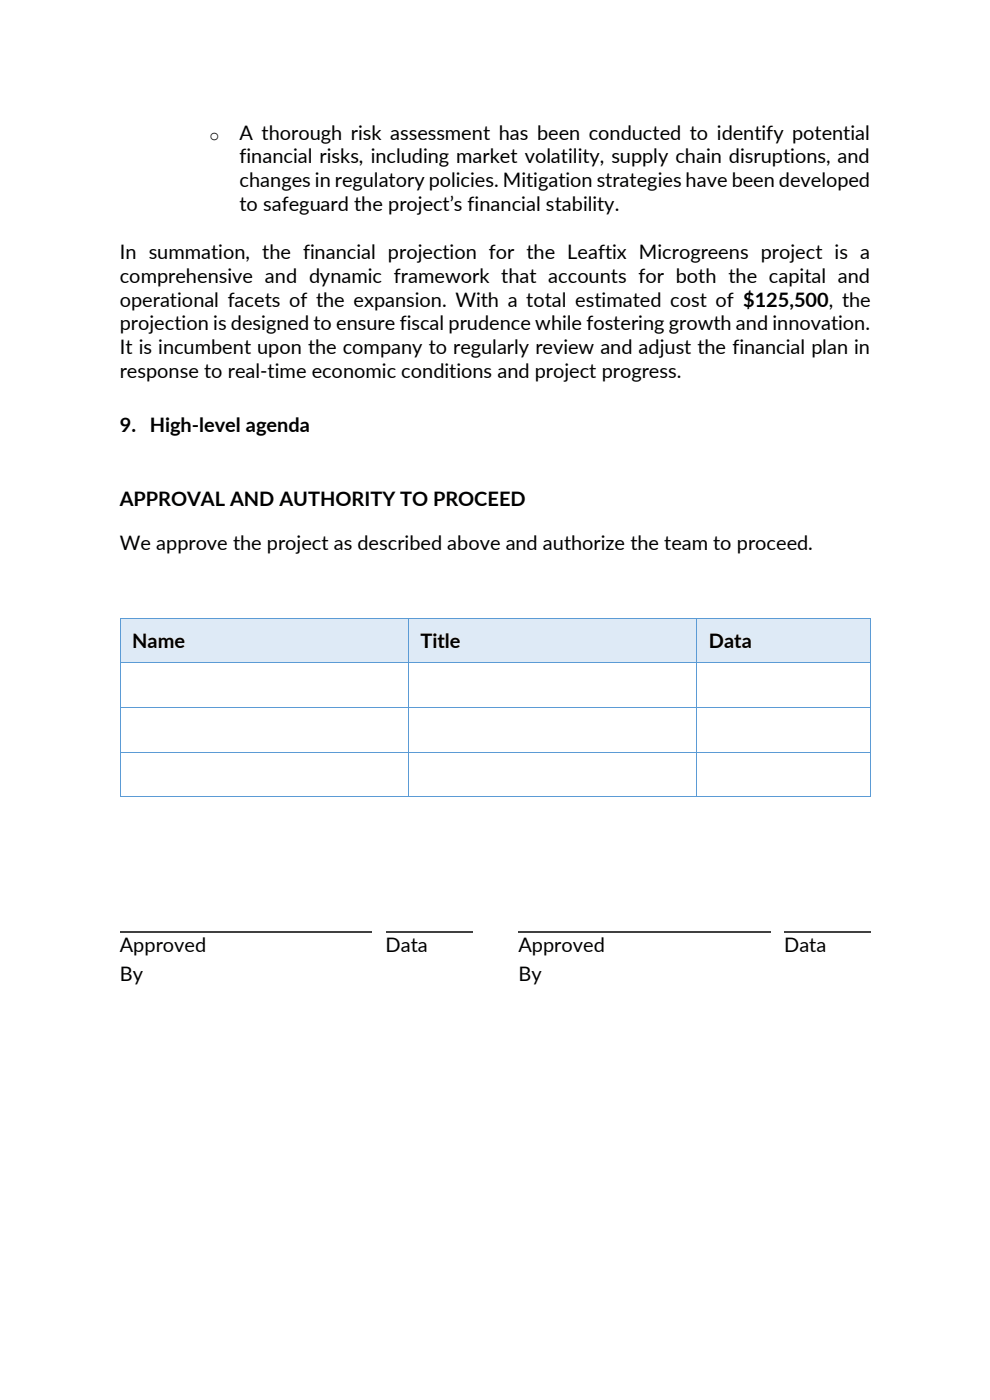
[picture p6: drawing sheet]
<svg xmlns="http://www.w3.org/2000/svg" width="210mm" height="297mm" viewBox="0 0 210 297" stroke-linecap="round" stroke-linejoin="round" font-family="sans-serif">
<defs><g id="words">
<g font-size="4.2">
<text x="50.8" y="29.6">A thorough risk assessment has been conducted to identify potential</text>
<text x="50.8" y="34.7">financial risks, including market volatility, supply chain disruptions, and</text>
<text x="50.8" y="39.8">changes in regulatory policies. Mitigation strategies have been developed</text>
<text x="50.8" y="44.8">to safeguard the project’s financial stability.</text>
<text x="25.4" y="54.9">In summation, the financial projection for the Leaftix Microgreens project is a</text>
<text x="25.4" y="60">comprehensive and dynamic framework that accounts for both the capital and</text>
<text x="25.4" y="65">operational facets of the expansion. With a total estimated cost of $125,500, the</text>
<text x="25.4" y="70.1">projection is designed to ensure fiscal prudence while fostering growth and innovation.</text>
<text x="25.4" y="75.2">It is incumbent upon the company to regularly review and adjust the financial plan in</text>
<text x="25.4" y="80.3">response to real-time economic conditions and project progress.</text>
<text x="25.4" y="91.7">9. High-level agenda</text>
<text x="25.4" y="107.4">APPROVAL AND AUTHORITY TO PROCEED</text>
<text x="25.4" y="116.7">We approve the project as described above and authorize the team to proceed.</text>
<text x="28" y="137.5">Name</text>
<text x="89.2" y="137.5">Title</text>
<text x="150.4" y="137.5">Data</text>
<text x="25.4" y="202">Approved</text>
<text x="81.8" y="202">Data</text>
<text x="110" y="202">Approved</text>
<text x="166.4" y="202">Data</text>
<text x="25.4" y="208.1">By</text>
<text x="110" y="208.1">By</text>
</g>
<text font-size="3.5" x="44.5" y="29.6">o</text>
</g></defs>
<g fill="#deeaf6">
<path d="M25.6 131.2h61v9.3h-61z" fill-rule="evenodd"/>
<path d="M28 131.2h56.1v9.3h-56.1z" fill-rule="evenodd"/>
<path d="M86.8 131.2h61v9.3h-61z" fill-rule="evenodd"/>
<path d="M89.2 131.2h56.1v9.3h-56.1z" fill-rule="evenodd"/>
<path d="M147.9 131.2h36.6v9.3h-36.6z" fill-rule="evenodd"/>
<path d="M150.4 131.2h31.6v9.3h-31.6z" fill-rule="evenodd"/>
</g>
<g fill="#5b9bd5">
<path d="M25.4 131h.2v.2h-.2z" fill-rule="evenodd"/>
<path d="M25.4 131h.2v.2h-.2z" fill-rule="evenodd"/>
</g>
<path d="M25.6 131.1h61" fill="none" stroke="#5b9bd5" stroke-width=".21"/>
<path d="M86.6 131h.2v.2h-.2z" fill-rule="evenodd" fill="#5b9bd5"/>
<path d="M86.8 131.1h61" fill="none" stroke="#5b9bd5" stroke-width=".21"/>
<path d="M147.8 131h.1v.2h-.1z" fill-rule="evenodd" fill="#5b9bd5"/>
<path d="M147.9 131.1h36.6" fill="none" stroke="#5b9bd5" stroke-width=".21"/>
<g fill="#5b9bd5">
<path d="M184.5 131h.2v.2h-.2z" fill-rule="evenodd"/>
<path d="M184.5 131h.2v.2h-.2z" fill-rule="evenodd"/>
</g>
<path d="M25.5 131.2v9.3M86.7 131.2v9.3M147.9 131.2v9.3M184.6 131.2v9.3" fill="none" stroke="#5b9bd5" stroke-width=".21"/>
<path d="M25.4 140.5h.2v.2h-.2z" fill-rule="evenodd" fill="#5b9bd5"/>
<path d="M25.6 140.6h61" fill="none" stroke="#5b9bd5" stroke-width=".21"/>
<path d="M86.6 140.5h.2v.2h-.2z" fill-rule="evenodd" fill="#5b9bd5"/>
<path d="M86.8 140.6h61" fill="none" stroke="#5b9bd5" stroke-width=".21"/>
<path d="M147.8 140.5h.1v.2h-.1z" fill-rule="evenodd" fill="#5b9bd5"/>
<path d="M147.9 140.6h36.6" fill="none" stroke="#5b9bd5" stroke-width=".21"/>
<path d="M184.5 140.5h.2v.2h-.2z" fill-rule="evenodd" fill="#5b9bd5"/>
<path d="M25.5 140.7v9.3M86.7 140.7v9.3M147.9 140.7v9.3M184.6 140.7v9.3" fill="none" stroke="#5b9bd5" stroke-width=".21"/>
<path d="M25.4 150h.2v.2h-.2z" fill-rule="evenodd" fill="#5b9bd5"/>
<path d="M25.6 150.1h61" fill="none" stroke="#5b9bd5" stroke-width=".21"/>
<path d="M86.6 150h.2v.2h-.2z" fill-rule="evenodd" fill="#5b9bd5"/>
<path d="M86.8 150.1h61" fill="none" stroke="#5b9bd5" stroke-width=".21"/>
<path d="M147.8 150h.1v.2h-.1z" fill-rule="evenodd" fill="#5b9bd5"/>
<path d="M147.9 150.1h36.6" fill="none" stroke="#5b9bd5" stroke-width=".21"/>
<path d="M184.5 150h.2v.2h-.2z" fill-rule="evenodd" fill="#5b9bd5"/>
<path d="M25.5 150.2v9.3M86.7 150.2v9.3M147.9 150.2v9.3M184.6 150.2v9.3" fill="none" stroke="#5b9bd5" stroke-width=".21"/>
<path d="M25.4 159.5h.2v.2h-.2z" fill-rule="evenodd" fill="#5b9bd5"/>
<path d="M25.6 159.6h61" fill="none" stroke="#5b9bd5" stroke-width=".21"/>
<path d="M86.6 159.5h.2v.2h-.2z" fill-rule="evenodd" fill="#5b9bd5"/>
<path d="M86.8 159.6h61" fill="none" stroke="#5b9bd5" stroke-width=".21"/>
<path d="M147.8 159.5h.1v.2h-.1z" fill-rule="evenodd" fill="#5b9bd5"/>
<path d="M147.9 159.6h36.6" fill="none" stroke="#5b9bd5" stroke-width=".21"/>
<path d="M184.5 159.5h.2v.2h-.2z" fill-rule="evenodd" fill="#5b9bd5"/>
<path d="M25.5 159.7v9.3" fill="none" stroke="#5b9bd5" stroke-width=".21"/>
<g fill="#5b9bd5">
<path d="M25.4 169h.2v.1h-.2z" fill-rule="evenodd"/>
<path d="M25.4 169h.2v.1h-.2z" fill-rule="evenodd"/>
</g>
<path d="M86.7 159.7v9.3M25.6 169.1h61" fill="none" stroke="#5b9bd5" stroke-width=".21"/>
<path d="M86.6 169h.2v.1h-.2z" fill-rule="evenodd" fill="#5b9bd5"/>
<path d="M147.9 159.7v9.3M86.8 169.1h61" fill="none" stroke="#5b9bd5" stroke-width=".21"/>
<path d="M147.8 169h.1v.1h-.1z" fill-rule="evenodd" fill="#5b9bd5"/>
<path d="M184.6 159.7v9.3M147.9 169.1h36.6" fill="none" stroke="#5b9bd5" stroke-width=".21"/>
<g fill="#5b9bd5">
<path d="M184.5 169h.2v.1h-.2z" fill-rule="evenodd"/>
<path d="M184.5 169h.2v.1h-.2z" fill-rule="evenodd"/>
</g>
<path d="M25.4 197.6h20.4" fill="none" stroke="#404040" stroke-width=".34"/>
<path d="M45.8 197.5h.3v.3h-.3z" fill-rule="evenodd" fill="#404040"/>
<path d="M46.1 197.6h32.8M81.8 197.6h18.4M110 197.6h20.3" fill="none" stroke="#404040" stroke-width=".34"/>
<path d="M130.3 197.5h.4v.3h-.4z" fill-rule="evenodd" fill="#404040"/>
<path d="M130.7 197.6h32.7M166.4 197.6h18.3" fill="none" stroke="#404040" stroke-width=".34"/>
<use href="#words"/>
</svg>
